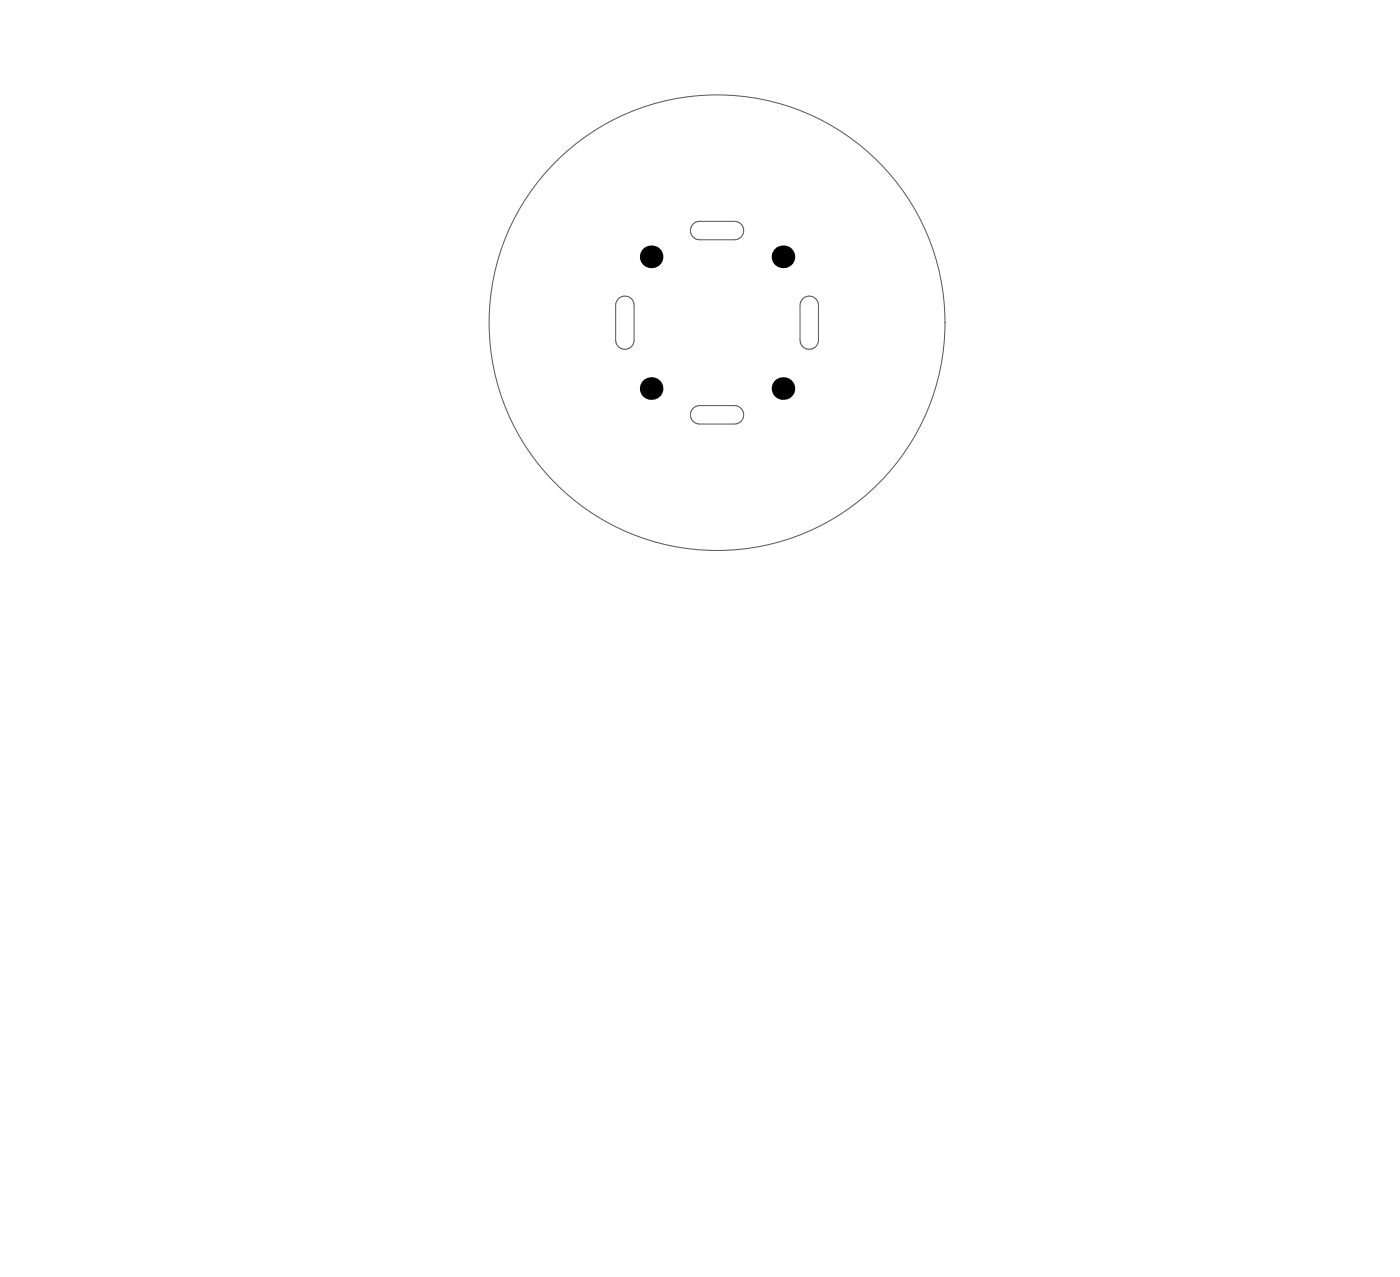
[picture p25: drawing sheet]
<svg xmlns="http://www.w3.org/2000/svg" width="228mm" height="207mm" viewBox="0 0 228 207" stroke-linecap="round" stroke-linejoin="round" font-family="sans-serif">
<g fill="#000">
<circle cx="105.8" cy="41.7" r="1.84"/>
<circle cx="127.3" cy="41.7" r="1.84"/>
<circle cx="105.8" cy="63.1" r="1.84"/>
<circle cx="127.3" cy="63.1" r="1.84"/>
</g>
<g fill="none" stroke="#5a5a5a" stroke-width=".17">
<path d="M112.6 36.4a1.5 1.5 0 0 1 1.1-.4h5.7a1.5 1.5 0 0 1 1.5 1.5 1.5 1.5 0 0 1-1.5 1.4h-5.7a1.5 1.5 0 0 1-1.4-.8 1.5 1.5 0 0 1 .3-1.7zM100.6 48.5a1.5 1.5 0 0 1 1.6-.3 1.5 1.5 0 0 1 .9 1.4v5.6a1.5 1.5 0 0 1-1.5 1.5 1.5 1.5 0 0 1-1.5-1.5v-5.6a1.5 1.5 0 0 1 .5-1.1zM130.5 48.5a1.5 1.5 0 0 1 1.6-.3 1.5 1.5 0 0 1 .9 1.4v5.6a1.5 1.5 0 0 1-1.5 1.5 1.5 1.5 0 0 1-1.5-1.5v-5.6a1.49 1.49 0 0 1 .5-1.1zM112.6 66.4a1.5 1.5 0 0 1 1.1-.5h5.7a1.5 1.5 0 0 1 1.5 1.5 1.5 1.5 0 0 1-1.5 1.5h-5.7a1.5 1.5 0 0 1-1.4-.9 1.5 1.5 0 0 1 .3-1.6z"/>
<circle cx="116.6" cy="52.4" r="37"/>
</g>
</svg>
